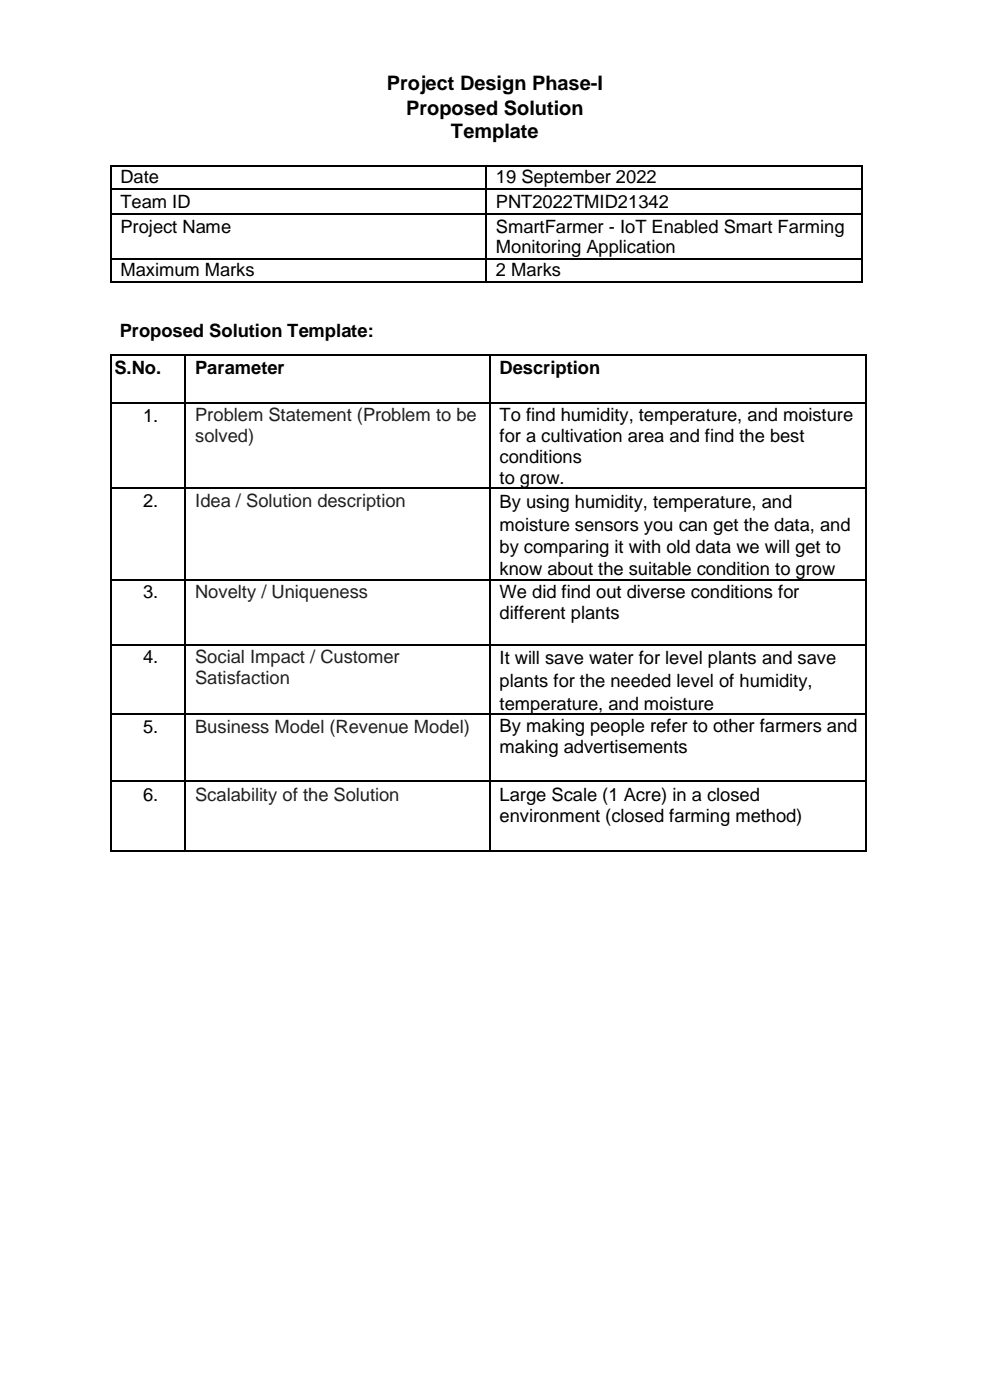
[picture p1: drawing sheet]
<svg xmlns="http://www.w3.org/2000/svg" width="210mm" height="297mm" viewBox="0 0 210 297" stroke-linecap="round" stroke-linejoin="round" font-family="sans-serif">
<defs><g id="words">
<g font-size="4.2">
<text x="82.1" y="19.1">Project Design Phase-I</text>
<text x="86.2" y="24.3">Proposed Solution</text>
<text x="95.7" y="29.2">Template</text>
</g>
<g font-size="3.9">
<text x="25.5" y="38.8">Date</text>
<text x="105.2" y="38.8">19 September 2022</text>
<text x="25.5" y="44">Team ID</text>
<text x="105.2" y="44">PNT2022TMID21342</text>
<text x="25.5" y="49.4">Project Name</text>
<text x="105.2" y="49.4">SmartFarmer - IoT Enabled Smart Farming</text>
<text x="105.2" y="53.6">Monitoring Application</text>
<text x="25.5" y="58.6">Maximum Marks</text>
<text x="105.2" y="58.6">2 Marks</text>
<text x="25.4" y="71.6">Proposed Solution Template:</text>
<text x="24.3" y="79.3">S.No.</text>
<text x="41.4" y="79.3">Parameter</text>
<text x="106" y="79.3">Description</text>
<text x="30.4" y="89.6">1.</text>
<text x="106" y="89.4">To find humidity, temperature, and moisture</text>
<text x="106" y="93.9">for a cultivation area and find the best</text>
<text x="106" y="98.3">conditions</text>
<text x="30.4" y="107.5">2.</text>
<text x="106" y="102.6">to grow.</text>
<text x="106" y="107.8">By using humidity, temperature, and</text>
<text x="106" y="112.6">moisture sensors you can get the data, and</text>
<text x="106" y="117.3">by comparing it with old data we will get to</text>
<text x="106" y="122.1">know about the suitable condition to grow</text>
<text x="30.4" y="126.9">3.</text>
<text x="106" y="126.9">We did find out diverse conditions for</text>
<text x="106" y="131.3">different plants</text>
<text x="30.4" y="140.7">4.</text>
<text x="106" y="141">It will save water for level plants and save</text>
<text x="106" y="145.8">plants for the needed level of humidity,</text>
<text x="30.4" y="155.4">5.</text>
<text x="106" y="150.6">temperature, and moisture</text>
<text x="106" y="155.3">By making people refer to other farmers and</text>
<text x="106" y="159.8">making advertisements</text>
<text x="30.4" y="169.9">6.</text>
<text x="106" y="169.9">Large Scale (1 Acre) in a closed</text>
<text x="106" y="174.3">environment (closed farming method)</text>
</g>
<g font-size="3.9" fill="#212121">
<text x="41.4" y="89.4">Problem Statement (Problem to be</text>
<text x="41.4" y="93.9">solved)</text>
<text x="41.4" y="107.5">Idea / Solution description</text>
<text x="41.4" y="126.9">Novelty / Uniqueness</text>
<text x="41.4" y="140.7">Social Impact / Customer</text>
<text x="41.4" y="145.2">Satisfaction</text>
<text x="41.4" y="155.4">Business Model (Revenue Model)</text>
<text x="41.4" y="169.9">Scalability of the Solution</text>
</g>
</g></defs>
<g fill="#000">
<path d="M23.3 35h.3v.4h-.3z" fill-rule="evenodd"/>
<path d="M23.3 35h.3v.4h-.3z" fill-rule="evenodd"/>
<path d="M103 35h.4v.4h-.4z" fill-rule="evenodd"/>
<path d="M182.8 35h.3v.4h-.3z" fill-rule="evenodd"/>
<path d="M182.8 35h.3v.4h-.3z" fill-rule="evenodd"/>
<path d="M23.3 40h.3v.3h-.3z" fill-rule="evenodd"/>
<path d="M23.3 45.3h.3v.3h-.3z" fill-rule="evenodd"/>
<path d="M23.3 54.8h.3v.3h-.3z" fill-rule="evenodd"/>
<path d="M103 40h.4v.3h-.4z" fill-rule="evenodd"/>
<path d="M103 45.3h.4v.3h-.4z" fill-rule="evenodd"/>
<path d="M103 54.8h.4v.3h-.4z" fill-rule="evenodd"/>
<path d="M182.8 40h.3v.3h-.3z" fill-rule="evenodd"/>
<path d="M182.8 45.3h.3v.3h-.3z" fill-rule="evenodd"/>
<path d="M182.8 54.8h.3v.3h-.3z" fill-rule="evenodd"/>
<path d="M23.3 59.7h.3v.3h-.3z" fill-rule="evenodd"/>
<path d="M23.3 59.7h.3v.3h-.3z" fill-rule="evenodd"/>
<path d="M23.3 75.2h.3v.3h-.3z" fill-rule="evenodd"/>
<path d="M23.3 75.2h.3v.3h-.3z" fill-rule="evenodd"/>
<path d="M39.2 75.2h.3v.3h-.3z" fill-rule="evenodd"/>
<path d="M103 59.7h.4v.3h-.4z" fill-rule="evenodd"/>
<path d="M103.7 75.2h.4v.3h-.4z" fill-rule="evenodd"/>
<path d="M182.8 59.7h.3v.3h-.3z" fill-rule="evenodd"/>
<path d="M182.8 59.7h.3v.3h-.3z" fill-rule="evenodd"/>
<path d="M183.5 75.2h.3v.3h-.3z" fill-rule="evenodd"/>
<path d="M183.5 75.2h.3v.3h-.3z" fill-rule="evenodd"/>
<path d="M23.3 85.4h.3v.3h-.3z" fill-rule="evenodd"/>
<path d="M39.2 85.4h.3v.3h-.3z" fill-rule="evenodd"/>
<path d="M103.7 85.4h.4v.3h-.4z" fill-rule="evenodd"/>
<path d="M183.5 85.4h.3v.3h-.3z" fill-rule="evenodd"/>
<path d="M23.3 103.4h.3v.4h-.3z" fill-rule="evenodd"/>
<path d="M39.2 103.4h.3v.4h-.3z" fill-rule="evenodd"/>
<path d="M103.7 103.4h.4v.4h-.4z" fill-rule="evenodd"/>
<path d="M183.5 103.4h.3v.4h-.3z" fill-rule="evenodd"/>
<path d="M23.3 122.9h.3v.3h-.3z" fill-rule="evenodd"/>
<path d="M23.3 136.6h.3v.3h-.3z" fill-rule="evenodd"/>
<path d="M39.2 122.9h.3v.3h-.3z" fill-rule="evenodd"/>
<path d="M39.2 136.6h.3v.3h-.3z" fill-rule="evenodd"/>
<path d="M103.7 122.9h.4v.3h-.4z" fill-rule="evenodd"/>
<path d="M103.7 136.6h.4v.3h-.4z" fill-rule="evenodd"/>
<path d="M183.5 122.9h.3v.3h-.3z" fill-rule="evenodd"/>
<path d="M183.5 136.6h.3v.3h-.3z" fill-rule="evenodd"/>
<path d="M23.3 151.4h.3v.3h-.3z" fill-rule="evenodd"/>
<path d="M39.2 151.4h.3v.3h-.3z" fill-rule="evenodd"/>
<path d="M103.7 151.4h.4v.3h-.4z" fill-rule="evenodd"/>
<path d="M183.5 151.4h.3v.3h-.3z" fill-rule="evenodd"/>
<path d="M23.3 165.5h.3v.3h-.3z" fill-rule="evenodd"/>
<path d="M39.2 165.5h.3v.3h-.3z" fill-rule="evenodd"/>
<path d="M103.7 165.5h.4v.3h-.4z" fill-rule="evenodd"/>
<path d="M183.5 165.5h.3v.3h-.3z" fill-rule="evenodd"/>
<path d="M23.3 180.4h.3v.3h-.3z" fill-rule="evenodd"/>
<path d="M23.3 180.4h.3v.3h-.3z" fill-rule="evenodd"/>
<path d="M39.2 180.4h.3v.3h-.3z" fill-rule="evenodd"/>
<path d="M103.7 180.4h.4v.3h-.4z" fill-rule="evenodd"/>
<path d="M183.5 180.4h.3v.3h-.3z" fill-rule="evenodd"/>
<path d="M183.5 180.4h.3v.3h-.3z" fill-rule="evenodd"/>
</g>
<g fill="none" stroke="#000" stroke-width=".34">
<path d="M23.5 35.4v4.6M23.6 35.2h79.4M103.2 35.4v4.6M103.4 35.2h79.4M183 35.4v4.6M23.5 40.3v5M23.5 45.6v9.2M23.5 55.1v4.6M23.6 40.1h79.4M23.6 45.4h79.4M23.6 55h79.4M23.6 59.9h79.4"/>
<path d="M103.2 40.3v5M103.2 45.6v9.2M103.2 55.1v4.6M103.4 40.1h79.4M103.4 45.4h79.4M103.4 55h79.4M103.4 59.9h79.4M183 40.3v5M183 45.6v9.2M183 55.1v4.6M23.5 75.5v9.9M23.6 75.4h15.6"/>
<path d="M39.3 75.5v9.9M39.5 75.4h64.2M103.9 75.5v9.9M104.1 75.4h79.4M183.6 75.5v9.9M23.5 85.7v17.7M23.6 85.6h15.6M39.3 85.7v17.7M39.5 85.6h64.2M103.9 85.7v17.7M104.1 85.6h79.4M183.6 85.7v17.7"/>
<path d="M23.5 103.8v19.1M23.6 103.6h15.6M39.3 103.8v19.1M39.5 103.6h64.2M103.9 103.8v19.1M104.1 103.6h79.4M183.6 103.8v19.1M23.5 123.2v13.4M23.5 136.9v14.5M23.6 123.1h15.6M23.6 136.8h15.6M39.3 123.2v13.4"/>
<path d="M39.3 136.9v14.5M39.5 123.1h64.2M39.5 136.8h64.2M103.9 123.2v13.4M103.9 136.9v14.5M104.1 123.1h79.4M104.1 136.8h79.4M183.6 123.2v13.4M183.6 136.9v14.5M23.5 151.7v13.8M23.6 151.5h15.6M39.3 151.7v13.8"/>
<path d="M39.5 151.5h64.2M103.9 151.7v13.8M104.1 151.5h79.4M183.6 151.7v13.8M23.5 165.8v14.6M23.6 165.7h15.6M39.3 165.8v14.6M39.5 165.7h64.2M103.9 165.8v14.6M104.1 165.7h79.4M183.6 165.8v14.6M23.6 180.5h15.6"/>
<path d="M39.5 180.5h64.2M104.1 180.5h79.4"/>
</g>
<use href="#words"/>
</svg>
